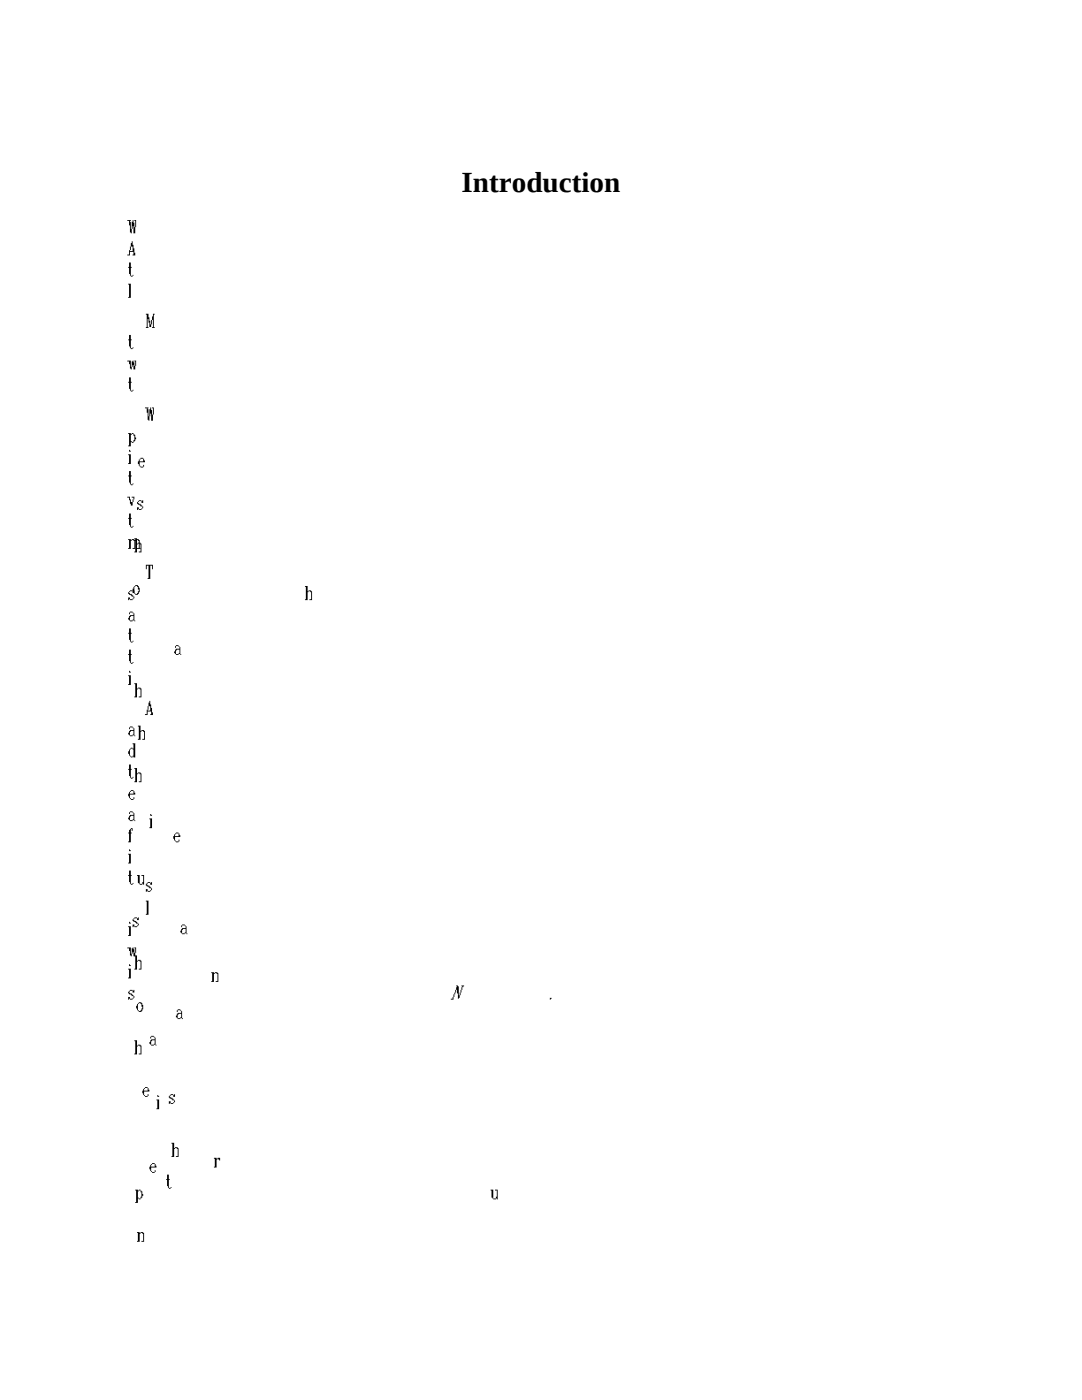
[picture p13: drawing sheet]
<svg xmlns="http://www.w3.org/2000/svg" width="216mm" height="279mm" viewBox="0 0 216 279" stroke-linecap="round" stroke-linejoin="round" font-family="sans-serif">
<defs><g id="words">
<text font-size="5.8" x="92.1" y="38.3">Introduction</text>
</g></defs>
<g fill="#000">
<path d="M109.7 199.1h.4v.2l-.4 .2z"/>
<path d="M25.4 43.9h.7l-.2 .4h.2v1.4h.2v.9l-.4-.2v-1.4h-.1v-.9h-.4zM26.5 43.9h.1v.5h.2v.9h.2v1.3h-.4v-1.4h-.1v.5h-.2v-1.4h.2zM26.8 43.9h.4v1.4h-.2v-1.2h-.2zM27.7 91.7h.2v.4h.7v-.6h-.6v.2h-.1v-.2h.1v-.1h.6v.1h.2l.1 .8h-1v.7h.1v.1h.6v.2h-.6l-.1-.3h-.2v-.4h-.2v-.5h.2zM28.6 92.8h.2v.3h-.2zM36.3 184.5h.6v.2l.3 .2v1.4h.2v.1h-.2v-.1h-.3v.1h-.6v-.1h.6v-.2h.1v-.7h-.5v.2h-.2v.7l-.3-.2v-.4h.2v-.3h.1v-.2h.7v-.3h-.1v-.2h-.6v.3h-.1v-.3h.1zM42.7 231.1h.5v.1h.2v.2h-.2v1.6h-.5v-.2h.2v-1.6h-.2zM43.4 231.1h.5v.5h-.2zM50.8 254h1.4zM51.9 254h.1zM71.6 254h.5zM83.8 254h.3zM83.6 254h.5zM96.3 254h1.1zM97.2 254h.5zM111.1 254h.4zM110.9 254h.6zM126.3 254h.7zM127 254h.7zM143.4 254h1.4zM182.4 254h.3zM182.2 254h.5z"/>
<path d="M25.6 56.6h.5v2.8h-.5v-.1h.2v-2.5h-.2zM27 116.8h.5v.1h.2v.4h.2v.9h-.2v.3h-.2v.2h-.5v-.2h.3v-.1h.2v-.4h.2v-.3h-.2v-.6h-.2v-.2h-.3v.2h-.2v1.3h.2v.1l-.4-.1v-.4h-.1v-.5h.1v-.4l.4-.2zM29.5 176h.5v.2l.3-.2v.6h-.3v-.4h-.5v.2h-.2l.2 .3h.3l.2 .4 .3 .2v.3h-.1l-.2 .4h-.5v-.2h.5v-.2h.2v-.3h-.4l-.2-.4h-.3v-.2h-.2v-.3h.2zM29.1 177.4h.4v.4h-.2v.2h-.2zM33.3 234.4h.4v.9h.2v.2h-.2v1.6h.3v.1h-.3v-.1h-.2v-.4h-.2v-1.2h-.1v-.2h.1zM34 236.9h.2v.2h-.2zM45.2 254h1.4zM53.6 254h.7zM54.3 254h.7zM64.4 254h.9zM63.9 254h.8zM89.3 254h.7zM90 254h.7zM104.4 254h1.4zM121.4 254h1zM122.1 254h.8zM140.1 254h1.4zM141.1 254h.2zM160.3 254h.6zM181.5 254h1.4zM182.6 254h.1z"/>
<path d="M25.8 52.4h.3v.9h.2v.1h-.2v1.6h.4v.2h-.4v-.2h-.2v-.3h-.1v-1.3h-.2v-.1h.2zM26.5 54.9h.1v.1h-.1zM26.8 107.4h.5v1.1h.2v.2h-.2v1.5h-.5v-.1h.2v-2.5h-.2zM27.5 108.3h.5v.2h.2v1.7h-.5v-.1h.3v-1.4h-.1v-.2h-.4zM30 162.5l.3 .1v.2h-.3zM29.8 163.3h.5v2h-.5v-.2h.2v-1.6h-.2zM34 218.4h.6v.1l.3-.1v.5h-.3v-.4h-.6v.2h-.1l.1 .4h.4l.3 .5h.2v.4h-.2l-.1 .3h-.6v-.2h.6v-.1h.1v-.4h-.3l-.2-.3h-.3v-.2h-.2v-.4l.3-.2zM33.7 219.8h.3v.3h-.1v.2h-.2zM45.7 254h.5zM53.4 254h.4zM53.3 254h.5zM61.7 254h1.4zM71.8 254h.7zM72.5 254h.7zM83.6 254h.9zM84.5 254h.2zM111.3 254h.4zM111.1 254h.6zM126.5 254h1.2zM126.5 254h.3zM161.4 254h.7zM162.1 254h.5zM181 254h1.4zM182 254h.2z"/>
<path d="M26.3 48.2h.2v.7h.1v.7h.2v.8h.2v.6h-.5v-.2h.1v-.5h-.7v.7h-.5v-.2h.4v-.9h.1v.2h.6v-.9h-.4v.7h-.2v-.7h.2v-.7h.2zM27.3 100.2h.2l.2-.4h.5v.2l.4-.2v.6h-.4v-.4h-.5v.2h-.2l.2 .3h.3v.2l.6 .4v.3h-.2l-.2 .4h-.5v-.2h.5v-.2h.2v-.3h-.4l-.1-.4h-.4v-.2h-.2zM27.3 101.2h.4v.4h-.2v.2h-.2zM35.3 201.6h.2v-.2h.5v.2l.3 .2v1.4h.2v.2h-.2v-.2h-.3v.2h-.5v-.2h.5v-.2h.2v-.7h-.6v.2h-.1v.7l-.4-.2v-.3h.2v-.4h.2v-.2h.7v-.3h-.2v-.2h-.5v.4h-.2zM49.2 254h.7zM49.9 254h.5zM58.4 254h1.4zM59.4 254h.2zM69.1 254h1.3zM69.1 254h.4zM81.3 254h1.1zM82.2 254h.5zM95.2 254h.6zM110.1 254h.8zM110.9 254h.2zM126.3 254h.3zM161.4 254h1.4zM181.5 254h.5z"/>
<path d="M25.4 72h.7v1.2h.2v.5l-.4-.1v-.9h-.1v-.6h-.4zM26.5 72h.1v.3h.2l.2 1.4h-.4v-.9h-.1v.4h-.2v-1.1h.2zM26.8 72h.4v1h-.2v-.9h-.2zM27.5 144.8h.5v1.1h.2v.1h-.2v1.6h-.5v-.1h.2v-2.5h-.2zM28.2 145.7h.6v.2h.1v1.7h-.5v-.1h.4v-1.5h-.2v-.1h-.4zM31.4 218.5h.2l.2 .4h-.4zM31.2 219.4h.6v2h-.6v-.2h.2v-1.6h-.2zM35.8 254h1.2zM36.9 254h.1zM42 254h.7zM42.7 254h.7zM59.3 254h1zM60 254h.9zM70.4 254h1.4zM83.3 254h.8zM84.1 254h.2zM97.4 254h.7zM98.1 254h.7zM130.5 254h.9zM131.4 254h.2zM149 254h1.5z"/>
<path d="M25.8 66.9h.3v.8h.2v.2h-.2v1.6h.4v.2h-.4v-.2h-.2v-.4h-.1v-1.2h-.2v-.2h.2zM26.5 69.3h.1v.2h-.1zM26.8 136.3h.5v1.1h.2v.2h-.2v1.6h-.5v-.2h.2v-2.5h-.2zM27.5 137.2h.5v.2h.2v1.8h-.5v-.2h.3v-1.4h-.1v-.2h-.4zM30.2 206.7h.5l.2 .4h.1v1.4h.2v.2h-.2v-.2h-.3v.2h-.5v-.2h.5v-.2h.2v-.7h-.6v.2h-.1v.7l-.4-.2v-.3h.2v-.4h.2v-.2h.7v-.3h-.2v-.2h-.5v.4h-.2v-.4h.2zM34.6 254h.9zM35.5 254h.1zM47.8 254h.9zM48.7 254h.7zM49.2 254h.4zM57.5 254h.4zM57.3 254h.6zM67.6 254h.5zM78.7 254h.5zM104.6 254h.9zM104.1 254h.9zM119.2 254h1.4zM120.3 254h.2zM136 254h.9zM136.9 254h.2zM154 254h1.4zM155 254h.2zM173.6 254h.7zM174.3 254h.5z"/>
<path d="M25.8 75.3h.3v.9h.2v.2h-.2v1.6h.4v.1h-.4v-.1h-.2v-.4h-.1v-1.2h-.2v-.2h.2zM26.5 77.8h.1v.2h-.1zM26.8 153.3h.5v1h.2v.2h-.2v1.6h-.5v-.2h.2v-2.4h-.2zM27.5 154.2h.5v.1h.2v1.8h-.5v-.2h.3v-1.4h-.1v-.2h-.4zM30.3 232.1h.6v.2h.1v.4h.2v.3h-1v.7h.1v.2h.6v.2h-.6l-.1-.4h-.2v-.3h-.2v-.6h.2v-.3h.2v.3h.7v-.5h-.6v.2h-.1zM30.9 233.5h.1v.4h-.1zM40.4 254h1.4zM48 254h1zM48.9 254h.5zM57.5 254h.4zM57.3 254h.6zM68.1 254h.9zM67.6 254h.8zM79.6 254h1.4zM93.3 254h.7zM94 254h.7zM108.8 254h1.3zM109.9 254h.2zM125.9 254h1.5zM127 254h.2zM164.7 254h.9zM165.6 254h.2zM186.1 254h.7zM186.8 254h.7z"/>
<path d="M29.1 62.6h.5v.7h.2v.7h.2v.7h.2v.6h-.4v-.9h-.2v-.7h-.1v1.6h.1v.1h-.5v-.1h.2v-2.5h-.2zM30.5 62.6h.4v.2h-.2v2.5h.2v.1h-.6v-.1h.2v-1.4h-.2v.8h-.1v-.8h.1v-.8h.2zM34.9 128.9h.2v-.1h.5l.2 .3h.2v1.4h.2v.2h-.2v-.2h-.4v.2h-.5v-.2h.5v-.1h.2v-.8h-.5v.2h-.2v.7l-.4-.1v-.4h.2v-.4h.2v-.1h.7v-.4h-.2v-.2h-.5v.4h-.2zM42.2 194h.5v.2h.2v.2h-.2v1.6h-.5v-.2h.1v-1.6h-.1zM42.9 194h.5v.2h.2v1.8h-.6v-.2h.4v-1.4h-.2v-.2h-.3zM51.3 254h.9zM52.2 254h.5zM74.3 254h.7zM75 254h.5zM87.8 254h1.5zM88.9 254h.2zM103 254h1.2zM104.1 254h.1zM119.8 254h1.4zM138.3 254h1.4zM158.4 254h.7zM159.1 254h.7zM180.4 254h.4zM180.3 254h.5z"/>
<path d="M25.4 99.1h.5l.2 1.1h.4v.7h-.4v-.4h-.2v-.7h-.1v-.5h-.4zM26.3 99.1h.5l-.2 1.1h-.1v-.5h.1v-.4h-.3zM27.5 200.2h.2v-.2h.5v.2h.2v.4h.2v.8h-.2v.4h-.2v.2h-.5v-.2h.3v-.2h.2v-.3h.2v-.4h-.2v-.5h-.2v-.2h-.3v.2h-.2v1.2h.2v.2l-.4-.2v-.3h-.1v-.6h.1v-.3h.2zM30.7 254h.3zM30.5 254h.5zM34.7 254h1.3zM35.8 254h.2zM40.6 254h1.4zM41.6 254h.2zM56.8 254h1.4zM67.4 254h.9zM92.1 254h1.2zM93.1 254h.2zM106.7 254h.7zM107.4 254h.5zM122.8 254h1.4zM123.8 254h.2zM140.4 254h1.4zM159.8 254h.9zM160.7 254h.2zM180.6 254h.4zM180.4 254h.6z"/>
<path d="M25.6 86.4h.5v.2h.2v.2h-.2v1.2h.2v.2h.3v.2h-.3v-.2h-.2v.9h-.5v-.2h.2v-2.3h-.2zM26.3 86.4h.3v.2l.4 .2v.5h.2v.4h-.2v.3h-.2v.2h-.2v-.4h.2v-.8h-.2v-.4h-.3zM27.3 174.6h.6v1.8h.5v.2h-.5l-.2-.4h-.2v-1.4h-.2zM28.2 174.6h.6v2l-.4-.2v-.4h.2v-1.2h-.4zM30.9 254h.7zM31.6 254h.5zM35.8 254h1.1zM36.5 254h.9zM42.5 254h1.4zM51 254h1.2zM51 254h.3zM60.9 254h1.4zM61.9 254h.2zM72.5 254h.3zM98.4 254h1.4zM113.8 254h.7zM114.5 254h.7zM130.9 254h1.4zM131.9 254h.2zM149.6 254h.9zM150.5 254h.5z"/>
<path d="M25.8 89.8h.1l.2 .3h-.3zM25.6 90.7h.5v1.9h-.5v-.2h.2v-1.6h-.2zM26.8 183.1h.5v.2l.4-.2v.5h-.4v-.3h-.5v.1h-.2l.2 .4h.4l.3 .5h.2v.4l-.4 .2v.1h-.5v-.1h.5v-.2h.2v-.4h-.3l-.2-.3h-.4v-.2h-.1v-.4l.3-.1zM26.5 184.5h.3v.4h-.2v.1h-.1zM32.5 254h1.4zM33.5 254h.2zM37.7 254h.8zM38.5 254h.8zM39.3 254h.9zM45.9 254h1zM46.6 254h.8zM55.7 254h1.4zM56.8 254h.2zM67.7 254h.9zM67.2 254h.9zM81 254h.8zM80.4 254h.9zM95.4 254h1.4zM96.5 254h.2zM112.5 254h.9zM112 254h.9zM150.3 254h.3zM150.1 254h.5zM170.7 254h.7zM171.4 254h.8z"/>
<path d="M25.8 94h.3v.9h.2v.2h-.2v1.6h.4v.1h-.4v-.1h-.2v-.4h-.1v-1.2h-.2v-.2h.2zM26.5 96.5h.1v.2h-.1zM26.8 190.7h.5v1h.2v.2h-.2v1.6h-.5v-.2h.2v-2.4h-.2zM27.5 191.6h.5v.1h.2v1.8h-.5v-.2h.3v-1.4h-.1v-.2h-.4zM30 254h.3zM29.8 254h.5zM33.7 254h1.2zM33.7 254h.3zM45.5 254h1.1zM46.4 254h.5zM54.2 254h.3zM54 254h.5zM63.1 254h1.1zM63.9 254h.8zM74.1 254h.7zM74.8 254h.5zM86.4 254h1.4zM100.5 254h.9zM101.4 254h.2zM116.1 254h.3zM115.9 254h.5zM132.1 254h1.4zM150.1 254h.7zM150.8 254h.7zM170 254h.4z"/>
<path d="M28.9 81.3h.7l-.1 .4h.1v1.4h.2v.9l-.3-.2v-1.4h-.2v-.9h-.4zM30 81.3h.2v.5h.1v.9h.2v1.3h-.3v-1.5h-.2v.6h-.2v-1.4h.2zM30.3 81.3h.4v1.4h-.2v-1.2h-.2zM34.7 166.5h.2v.4h.7v-.6h-.5v.2h-.2v-.2h.2v-.1h.5v.1h.2l.2 .7h-1.1v.7h.2v.2h.5v.2h-.5l-.2-.4h-.2v-.3h-.1v-.5h.1zM35.6 167.6h.2v.3h-.2zM50.1 254h1.4zM60.3 254h.6zM71.4 254h.6zM96.8 254h1.3zM97.9 254h.2zM111.8 254h1.4zM128.6 254h.7zM129.3 254h.9zM130.2 254h.9zM148.2 254h1.4zM149.2 254h.2z"/>
<path d="M25.6 107.6h.5v.2h.2v.1h-.2v1.6h-.5v-.1h.2v-1.6h-.2zM26.3 107.6h.5v.2h.4v.1h-.2v1.6h-.5v-.1h.3v-1.5h-.2v-.1h-.3zM27.2 107.6h.5v.2h.2v1.6h.1v.1h-.7v-.1h.4v-1.5h-.2v-.1h-.3zM28.9 217h.6v.1h.1v.4h.2v.3h-1v.7h.1v.2h.6v.2h-.6v-.2l-.3-.2v-.3h-.2v-.5h.2v-.4h.2v.4h.7v-.6h-.6v.2h-.1zM29.5 218.4h.1v.3h-.1zM32.8 254h1.4zM39 254h.7zM39.7 254h.7zM46.9 254h.9zM47.8 254h.2zM66.7 254h.9zM67.6 254h.1zM78.5 254h1.4zM107.1 254h1zM107.8 254h.9zM123.8 254h1.4zM124.9 254h.2zM142.3 254h.4z"/>
<path d="M25.8 102.5h.3v.9h.2v.1h-.2v1.6h.4v.2h-.4v-.2h-.2v-.3h-.1v-1.3h-.2v-.1h.2zM26.5 105h.1v.1h-.1zM26.8 207.6h.5v1.1h.2v.1h-.2v1.6h-.5v-.1h.2v-2.5h-.2zM27.5 208.5h.5v.2h.2v1.7h-.5v-.1h.3v-1.5h-.1v-.1h-.4zM29.8 254h.7zM30.5 254h.5zM34.2 254h1.4zM40.4 254h1.1zM41.3 254h.5zM48.3 254h1.4zM57.9 254h.7zM58.6 254h.7zM81.8 254h.6zM95.6 254h.4zM95.4 254h.6zM109.9 254h.9zM125.4 254h1.4zM126.5 254h.1zM142.7 254h.4zM179.9 254h1.4z"/>
<path d="M25.9 117.8h.6v.2l.3-.2v.6h-.3v-.4h-.6v.2h-.1l.1 .3h.4l.2 .4 .3 .2v.3h-.2l-.1 .4h-.6v-.2h.6v-.2h.1v-.3h-.3l-.2-.4h-.3v-.2h-.2v-.3l.3-.2zM25.6 119.2h.3v.4h-.1v.2h-.2zM27 237.4h.5v.2h.2v.2h-.2v1.2h.2v.2h.3v.2h-.3v-.2h-.2v.9h-.5v-.2h.2v-2.3h-.2zM27.7 237.4h.3v.2h.2v.2h.2v.5h.2v.4h-.2v.3h-.2v.2h-.2v-.4h.2v-.9h-.2v-.3h-.3zM30.3 254h.4zM30.2 254h.5zM34.2 254h.7zM34.9 254h.6zM39.9 254h.3zM39.7 254h.5zM46 254h.9zM46.9 254h.2zM53.6 254h1.1zM54.5 254h.5zM63 254h1.4zM74.1 254h.5zM99.5 254h.9zM100.4 254h.1zM114.1 254h.7zM114.8 254h.6zM130.2 254h1zM131.1 254h.5zM148 254h.9zM148.9 254h.1zM167 254h.7zM167.7 254h.8z"/>
<path d="M29.1 112.7h1.4v.9h-.2v-.7h-.3v2.6h-.5v-.1h.1v-2.5h-.3v.7h-.2zM34.2 228.1h.5v1h.2v.2h-.2v1.6h-.5v-.2h.2v-2.5h-.2zM34.9 229h.6v.1h.1v1.8h-.5v-.2h.4v-1.4h-.2v-.2h-.4zM41.3 254h.3zM41.1 254h.5zM48.9 254h1.2zM48.9 254h.3zM68.6 254h1.1zM69.3 254h.9zM81 254h1.4zM95.1 254h1.4zM110.9 254h1.5zM111.8 254h.6zM147.8 254h.4zM147.6 254h.6zM167.6 254h1.2zM167.6 254h.3z"/>
<path d="M60.9 116.9h.5v1.1h.2v.2h-.2v1.6h-.5v-.2h.1v-2.5h-.1zM61.6 117.8h.5v.2h.2v1.8h-.6v-.2h.4v-1.4h-.2v-.2h-.3zM97.9 237.4h.5v1.8h.6v.2h-.6v-.2l-.3-.2v-1.4h-.2zM98.8 237.4h.5v2l-.3-.2v-.4h.1v-1.2h-.3zM136.7 254h.7zM137.4 254h.9zM138.3 254h.9zM178.3 254h1.4z"/>
<path d="M25.8 125.4h.3v.9h.2v.2h-.2v1.6h.4v.1h-.4v-.1h-.2v-.4h-.1v-1.2h-.2v-.2h.2zM26.5 127.9h.1v.2h-.1zM26.8 254h1.4zM34.2 254h.7zM34.9 254h.7zM40.4 254h1.4zM48.2 254h1zM49 254h.6zM58 254h.4zM57.9 254h.5zM68.3 254h1.4zM80.3 254h1.4zM94 254h.9zM94.9 254h.2zM109 254h1.4zM110.1 254h.1zM143.6 254h.9zM144.5 254h.1zM162.8 254h.7zM163.5 254h.7zM184 254h.3zM183.8 254h.5z"/>
<path d="M25.8 129.6h.3v.9h.2v.2h-.2v1.6h.4v.2h-.4v-.2h-.2v-.4h-.1v-1.2h-.2v-.2h.2zM26.5 132.1h.1v.2h-.1zM26.8 254h.7zM27.5 254h.7zM29.8 254h1.4zM34.6 254h1zM35.5 254h.5zM41.1 254h1.4zM49.2 254h.7zM49.9 254h.7zM59.1 254h.9zM60 254h.1zM70.2 254h1.2zM70.2 254h.4zM96.7 254h1.4zM112.4 254h.7zM113.1 254h.7zM130.4 254h.8zM129.8 254h.9zM169.7 254h.7zM170.4 254h.5z"/>
<path d="M25.8 133.9l.3 .2v.1h-.3zM25.6 134.8h.5v1.9h-.5v-.2h.2v-1.6h-.2zM26.5 254h.5zM28.2 254h.6zM30.9 254h1zM31.8 254h.5zM35.3 254h.7zM36 254h.9zM36.9 254h.8zM42.7 254h.3zM42.5 254h.5zM50.6 254h.7zM51.3 254h.7zM60.5 254h1.4zM72.1 254h.9zM73 254h.2zM85 254h1.4zM86.1 254h.2zM115.4 254h.8zM116.2 254h.6zM132.8 254h1.4zM152 254h1.1zM152.9 254h.6zM173 254h.7zM173.7 254h.6z"/>
<path d="M25.8 122.2h.1v-.1h.6l.1 .3h.2v1.4h.2v.2h-.2v-.2h-.3v.2h-.6v-.2h.6v-.2h.1v-.7h-.5v.2h-.2v.7l-.3-.2v-.3h.2v-.4h.1v-.1h.7v-.4h-.1v-.2h-.6v.4h-.1zM27.3 245.9h.6v.2h.1v.1h-.1v1.6h-.6v-.2h.2v-1.5h-.2zM28 245.9h.6v.2h.2v1.7h-.6v-.2h.4v-1.4h-.2v-.1h-.4zM31.4 254h.9zM30.9 254h.9zM42.9 254h.7zM43.6 254h.5zM51 254h1.4zM52 254h.2zM60.7 254h.9zM71.4 254h.6zM83.1 254h1.4zM84.1 254h.2zM96.3 254h1.2zM97.4 254h.1zM111.1 254h.9zM112 254h.2zM127.4 254h.3zM127.2 254h.5zM144.1 254h1.4zM162.8 254h.7zM163.5 254h.7z"/>
<path d="M29.8 139.9h.2v.7h.2v.7h.1v.9h.2v.5h-.5v-.2h.2v-.5h-.7v.7h-.6v-.2h.4v-.9h.2v.2h.5v-.9h-.4v.7h-.1v-.7h.1v-.7h.2zM34.4 254h1.2zM34.4 254h.3zM49 254h.9zM49.9 254h.7zM50.4 254h.4zM59.3 254h1.4zM60.3 254h.2zM84 254h.7zM84.7 254h.8zM85.5 254h.9zM99.8 254h1.4zM117.3 254h1.1zM118.2 254h.5zM136.7 254h1.4zM137.8 254h.1zM179.7 254h.9zM180.6 254h.2z"/>
<path d="M25.8 152.6h.3v.9h.2v.1h-.2v1.6h.4v.2h-.4v-.2h-.2v-.3h-.1v-1.3h-.2v-.1h.2zM26.5 155h.1v.2h-.1zM27 254h.3zM26.8 254h.5zM28.9 254h.7zM29.6 254h.9zM30.5 254h.9zM33.9 254h1.4zM34.9 254h.2zM48.3 254h1.4zM58 254h.7zM58.7 254h.6zM81.7 254h1.4zM96 254h1zM96.8 254h.6zM112 254h.9zM112.9 254h.2zM148 254h1.4zM168.5 254h.8z"/>
<path d="M25.9 145h.6v.2l.3 .1v1.5h.2v.1h-.2v-.1h-.3v.1h-.6v-.1h.6v-.2h.1v-.7h-.5v.1h-.2v.8l-.3-.2v-.4h.2v-.3h.1v-.2h.7v-.4h-.1v-.1h-.6v.3h-.1v-.3h.1zM27.3 254h1.3zM28.4 254h.2zM30.7 254h1.2zM31.8 254h.1zM35.8 254h.4zM35.6 254h.6zM42 254h.9zM41.5 254h.8zM49 254h1.4zM50.1 254h.2zM58.2 254h.7zM58.9 254h.7zM69.1 254h.9zM70 254h.2zM81.5 254h.3zM108.7 254h.8zM109.5 254h.7zM110.1 254h.3zM125.2 254h1.4zM126.3 254h.2zM162.6 254h1.4zM163.7 254h.2zM183.6 254h.7zM184.3 254h.7z"/>
<path d="M25.8 158h.1v.4h.7v-.5h-.5v.1h-.2v-.1h.2v-.2h.5v.2h.2l.2 .7h-1.1v.7h.2v.2h.5v.1h-.5l-.2-.3h-.1v-.4h-.2v-.5h.2zM26.6 159.1h.2v.4h-.2zM27.2 254h1.2zM27.2 254h.3zM30.2 254h1.2zM30.2 254h.3zM34.6 254h1.4zM35.6 254h.2zM40.6 254h.7zM41.3 254h.7zM48.3 254h.9zM49.2 254h.2zM57.5 254h.4zM57.3 254h.6zM67.2 254h1.4zM78.8 254h.6zM105.3 254h.9zM106.2 254h.2zM120.5 254h1.4zM155.8 254h.8zM156.6 254h.2zM175.3 254h.7zM176 254h.7z"/>
<path d="M26.5 148.3h.5v2.9h-.4v-.2h-.1v.2h-.4v-.2h.4v-.2h.1v-1.2h-.1v-.2h.1v-.9h-.1zM25.8 149.6l.3-.2v-.2h.4v.2h-.4v.2h-.2v1.2h.2v.2l-.3-.2v-.3h-.2v-.6h.2zM27.3 254h1.1zM28.2 254h.6zM30.9 254h.7zM31.6 254h.5zM36 254h.3zM35.8 254h.5zM41.6 254h.7zM42.3 254h.7zM49.2 254h1.4zM69 254h.8zM69.8 254h.2zM80.8 254h.7zM81.5 254h.7zM94.5 254h.4zM94.4 254h.5zM108.8 254h1.3zM108.8 254h.4zM142 254h.9zM142.9 254h.2zM160.7 254h.3zM160.5 254h.5zM179.9 254h.7zM180.6 254h.9zM181.5 254h.9z"/>
<path d="M25.8 169.5h.1l.2 .4h-.3zM25.6 170.4h.5v1.9h-.5v-.1h.2v-1.6h-.2zM26.5 254h1.2zM26.5 254h.3zM32.5 254h.7zM33.2 254h.7zM37.9 254h1.4zM45.2 254h.8zM46 254h.2zM63.5 254h1.2zM63.5 254h.4zM74.8 254h1.4zM87.8 254h.7zM88.5 254h.9zM89.4 254h.9zM103.7 254h1.4zM104.8 254h.2zM121.2 254h.7zM121.9 254h.7zM140.4 254h1.4zM141.5 254h.1zM161.2 254h1.3zM161.2 254h.4zM183.4 254h1.3zM183.4 254h.4z"/>
<path d="M25.8 173.7h.3v.9h.2v.2h-.2v1.6h.4v.2h-.4v-.2h-.2v-.4h-.1v-1.2h-.2v-.2h.2zM26.5 176.2h.1v.2h-.1zM26.8 254h1.4zM29.8 254h1.1zM30.5 254h.9zM34.6 254h1.4zM35.6 254h.2zM40.9 254h1.3zM40.9 254h.4zM48.7 254h.9zM49.6 254h.1zM57.7 254h.7zM58.4 254h.5zM68.1 254h.9zM69 254h.5zM93.5 254h.9zM94.4 254h.1zM108.1 254h.7zM108.8 254h.7zM124.5 254h1.4zM142.7 254h.9zM143.6 254h.2zM183.1 254h.3zM182.9 254h.5z"/>
<path d="M25.8 162.1h.1v-.2h.6l.1 .4h.2v1.4h.2v.2h-.2v-.2h-.3v.2h-.6v-.2h.6v-.2h.1v-.7h-.5v.2h-.2v.7l-.3-.2v-.3h.2v-.4h.1v-.2h.7v-.3h-.1v-.2h-.6v.4h-.1zM27.3 254h.7zM28 254h.8zM31.4 254h.9zM30.9 254h.9zM42.9 254h.7zM43.6 254h.8zM44.4 254h.9zM52.4 254h1.4zM63.7 254h.7zM64.4 254h.7zM76.9 254h.4zM76.7 254h.6zM90.7 254h.8zM105.7 254h1.4zM106.7 254h.2zM122.2 254h1.3zM122.2 254h.4zM140.2 254h.9zM141.1 254h.2zM180.1 254h.9zM181 254h.2z"/>
<path d="M26.1 165.3h.4v.5h-.2v-.3h-.2v.7h.2v.1h-.2v1.8h-.5v-.2h.2v-1.6h-.2v-.1h.2v-.6h.1zM26.6 254h1.4zM29.5 254h.7zM30.2 254h.5zM33.7 254h.7zM34.4 254h.9zM35.3 254h.9zM49.2 254h1.4zM71.1 254h.7zM71.8 254h.9zM72.7 254h.9zM85.5 254h1.5zM101.8 254h.7zM102.5 254h.5zM119.4 254h1.4zM120.5 254h.1zM159.3 254h.7zM160 254h.7zM181.7 254h1zM182.6 254h.5z"/>
<path d="M29.1 179.7h.5v2.9h-.5v-.2h.2v-2.5h-.2zM39.3 254h1.1zM40 254h.9zM46.9 254h1.4zM48 254h.2zM56.1 254h.5zM66.3 254h.4zM66.1 254h.6zM77.1 254h1.4zM78.1 254h.2zM89.4 254h1.1zM90.3 254h.5zM103.7 254h1.4zM104.8 254h.2zM136.5 254h.9zM137.4 254h.2zM154.9 254h.7zM155.6 254h.7zM175 254h1.4z"/>
<path d="M25.4 189.1h.7v1.2h.2v.6l-.4-.2v-.9h-.1v-.5h-.4zM26.3 189.3l.3-.2v.3h.2l.2 1.5h-.4v-.9h-.1v.3h-.2zM26.8 189.1h.4v1h-.2v-.8h-.2zM27.7 254h.3zM27.5 254h.5zM30.3 254h.9zM31.2 254h.2zM34.4 254h.7zM35.1 254h.7zM40.4 254h.3zM40.2 254h.5zM46.9 254h.7zM47.6 254h.7zM65.3 254h1.4zM66.3 254h.2zM76.6 254h1zM77.4 254h.6zM89.8 254h1.4zM90.8 254h.2zM104.4 254h.7zM105.1 254h.6zM120.5 254h.9zM121.4 254h.5zM157.2 254h1.4zM178 254h.7zM178.7 254h.7z"/>
<path d="M25.8 184l.3 .1v.2h-.3zM25.6 184.9h.5v1.9h-.5v-.2h.2v-1.6h-.2zM26.5 254h.7zM27.2 254h.7zM29.1 254h.9zM30 254h.2zM33 254h1.4zM34 254h.2zM38.5 254h1.4zM45.5 254h.7zM46.2 254h.5zM54.2 254h.3zM54 254h.5zM63.3 254h.9zM64.2 254h.2zM73.9 254h.9zM74.8 254h.5zM99.7 254h1.4zM115 254h.9zM149.2 254h1.4zM168.8 254h.5zM189.3 254h.5z"/>
<path d="M25.8 192.4l.3 .2v.2h-.3zM25.6 193.3h.5v2h-.5v-.2h.2v-1.6h-.2zM26.5 254h.7zM27.2 254h.7zM29.1 254h1.2zM29.1 254h.4zM33.2 254h.8zM34 254h.2zM38.5 254h.7zM39.2 254h.5zM45.2 254h1zM46 254h.6zM53.6 254h1.3zM54.7 254h.2zM63.7 254h.9zM64.6 254h.1zM75.1 254h.4zM75 254h.5zM87.1 254h1.4zM101.1 254h.7zM101.8 254h.7zM116.8 254h1.2zM116.8 254h.3zM152.4 254h.9zM153.3 254h.2zM172.2 254h.7zM172.9 254h.7z"/>
<path d="M25.6 197.9h.2l.1-.3h.6v.1l.3-.1v.5h-.3v-.4h-.6v.2h-.1l.1 .4h.4l.2 .3 .3 .2v.3h-.2l-.1 .4h-.6v-.2h.6v-.2h.1v-.3h-.3l-.2-.4h-.3v-.1h-.2zM25.6 199h.3v.3h-.1v.2h-.2zM27 254h1.4zM30.2 254h.7zM30.9 254h.9zM31.8 254h.8zM36.2 254h1.4zM37.2 254h.2zM52.7 254h1.3zM52.7 254h.4zM63.1 254h1.5zM75.3 254h.5zM88.5 254h.4zM88.4 254h.5zM102.8 254h.9zM102.3 254h.9zM135.1 254h1.4zM153.8 254h.7zM154.5 254h.5zM173.9 254h1.4z"/>
<path d="M91 196.7h.4v.1h.1v1.8h.2v.5l-.3 .2v-1h-.2v-.7h-.2v.5h-.2v.3h-.1l-.2 1.1h-.5v-.2h.3v-.3h.2v-.6h.2v-.3h.1l.2-1.1h.2zM92.1 196.7h.5v.1l-.3 .2v.6h-.2v.5h-.2v.5h-.2v-.5h.2v-.5h.2v-.6h.2zM157.2 254h.3z"/>
</g>
<use href="#words"/>
</svg>
